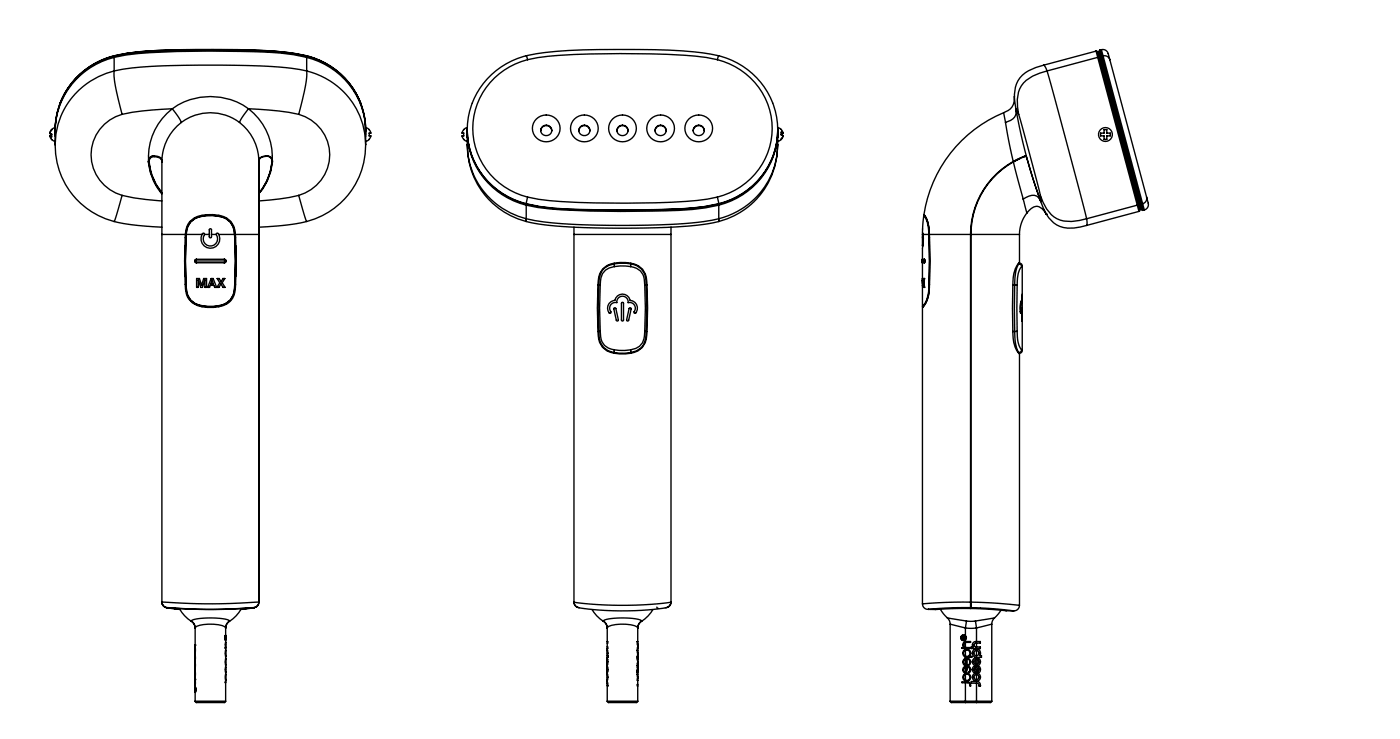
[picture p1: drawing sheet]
<svg xmlns="http://www.w3.org/2000/svg" width="252mm" height="133mm" viewBox="0 0 252 133" stroke-linecap="round" stroke-linejoin="round" font-family="sans-serif">
<g fill="none" stroke="#000" stroke-width=".25">
<path d="M20.6 12.8a26.2 26.2 0 0 0 1.4 7.8M20.6 12.8a77 77 0 0 1 15-1.1 118.5 118.5 0 0 1 18.5 .8l1.2 .3M20.6 10.3a54.3 54.3 0 0 1 11.4-1h11.3a49.7 49.7 0 0 1 12 1M20.6 10.3a13.9 13.9 0 0 0-10.7 13.4M20.6 10.1a49.6 49.6 0 0 1 12-1 153.9 153.9 0 0 1 20.6 .6l2.1 .4M20.6 10.1a50.3 50.3 0 0 1 12.2-1.1 169.9 169.9 0 0 1 19.7 .5l2.8 .6M20.6 10.1a13.9 13.9 0 0 0-10.7 13.5M20.6 10.1a13.9 13.9 0 0 0-10.7 13.3M20.6 12.8a13.8 13.8 0 0 0-10.7 13.3M20.6 10.1v.2M20.6 10.1h.1M20.6 10.3v2.5"/>
<path d="M20.6 10a14.1 14.1 0 0 0-9.7 8.5M20.6 10v.1M20.6 10.1l3.8-.7a181.6 181.6 0 0 1 27.3 0l3.6 .7M31.1 19.6a11.8 11.8 0 0 1 13.7 0M31.1 19.6l-1.8 .1a44.2 44.2 0 0 0-7.3 .9M31.1 19.6l1.1 1.5 .5 1M31.1 19.6a10.9 10.9 0 0 0-4.3 9.1M44.8 19.6l-1.1 1.5-.5 1M44.8 19.6a10.9 10.9 0 0 1 4.3 9.1M44.8 19.6l1.8 .1a44.2 44.2 0 0 1 7.3 .9M55.3 10v.1M55.3 10a14.1 14.1 0 0 1 9.8 8.6"/>
<path d="M55.3 12.8a26.2 26.2 0 0 1-1.4 7.8M55.3 10.3a13.9 13.9 0 0 1 10.6 13.4M55.3 10.1a13.9 13.9 0 0 1 10.6 13.5M55.3 12.8a13.9 13.9 0 0 1 10.6 13.3M55.3 10.1v.2M55.3 10.1a14.1 14.1 0 0 1 9.8 8.5M55.3 10.1h.1M55.3 10.3v2.5M65.1 18.6l.1 .3a13.4 13.4 0 0 1 .7 4.5M94.9 10a13.7 13.7 0 0 0-10.6 13.4 13.7 13.7 0 0 0 10.6 13.3M94.9 10l.3 .8M95.2 10.8a12.7 12.7 0 0 0-9.9 12.3 12.7 12.7 0 0 0 9.9 12.4"/>
<path d="M95.2 10.8a51.8 51.8 0 0 1 11.1-1.1 139.8 139.8 0 0 1 21.1 .7l2 .4M129.4 10.8a12.7 12.7 0 0 1 9.9 12.3 12.7 12.7 0 0 1-9.9 12.4M129.6 10l-2.9-.5a168.9 168.9 0 0 0-28.5 0l-3.3 .5M129.6 10a14.1 14.1 0 0 1 9.8 8.6M129.6 10l-.2 .8M139.4 18.6a13.7 13.7 0 0 1-9.8 18.1M182.9 17.4a2.56 2.56 0 0 1-1.9 2.9M182.9 17.4l.3 2.2M183.2 19.6l1 4.9 1.1 4.2M183.2 19.6l.5 1M183.2 19.6a1.75 1.75 0 0 1-1 2.1l-.9 .4M188.2 11.7a7.3 7.3 0 0 0-4.3 2.3 5 5 0 0 0-.9 3.4"/>
<path d="M188.2 11.7l.6 1.1M188.8 12.8l7.2 26.6M188.8 12.8a7.5 7.5 0 0 0-4.6 2.6 5.5 5.5 0 0 0-.7 3.9l.2 1.3M197.7 9.2l.3 .1 .3 1.2M197.7 9.2l-9.5 2.5M197.7 9.2h.1M197.7 9.2l.3 1.1M198 10.3l7.1 26.7M198 10.3l.3 .2M198 10.3l-9.2 2.5M198.3 10.5l7 26.2M198.4 9l.3 1.1"/>
<path d="M198.4 9l-.2 .3 .3 1.1M198.4 10l-.2 .1M198.5 10.4l7 26.2M198.6 9l.3 1.1M198.6 9h-.2M198.6 9a1.15 1.15 0 0 1 1.4 1.1l.2 .7M198.7 10.1l7.1 26.7M198.7 10.1l-.2 .3M198.7 11.1l-.2 .1M198.9 10.1l7.2 26.6M198.9 10.1a.98 .98 0 0 1 1.3 .7M198.9 10.1h-.2"/>
<path d="M200.2 10.8l6.6 24.7M9 24.5l.3 .6 .6 .4M9 24.4v.1M9 24.5h.3M9 23.9h.1M9 24.4h.3M9.3 23.4l-.3 .5M9.3 24.2h.1M9.3 24.3l-.3 .1M9.3 23.3l.6-.3v3.1M9.3 23.3l-.3 .8a.35 .35 0 0 1 .3 .2 .35 .35 0 0 1 0 .3l-.3-.1M9.9 26.1a14.2 14.2 0 0 0 10.7 13.8"/>
<path d="M9.9 23.7h.1M10 23.7l-.1 .7M20.6 39.9a43.2 43.2 0 0 0 8.6 1M22 35.2a44.4 44.4 0 0 0 7.2 1M22 35.2l-1.4 4.7M22 20.6a7.6 7.6 0 0 0-5.6 7.3 7.6 7.6 0 0 0 5.6 7.3M26.7 29.2a10.2 10.2 0 0 0 2.5 5.7M26.8 28.7l-.1 .5M26.8 28.7h.1M26.8 29.1l-.1 .1M26.8 29.1a10.2 10.2 0 0 0 2.4 5.7M26.8 29.1h.1"/>
<path d="M26.8 29l.2 1.2M26.9 28.7l-.1 .4M26.9 29.1a10.2 10.2 0 0 0 2.3 5.6M27.8 28.1a1.18 1.18 0 0 1 1.4 .8M27.8 28.1a.98 .98 0 0 0-1 .6M27.8 28.1h.1M27.8 28.2a.84 .84 0 0 0-.9 .9M27.8 28.2a1.25 1.25 0 0 1 1.3 .6M27.8 28.1a.92 .92 0 0 0-.9 .6M27.8 28.1v.1M27.8 28.1a.92 .92 0 0 0-1 1M29.2 29.1v13.1"/>
<path d="M29.2 29.1v.1h.1M32.7 22.1a9 9 0 0 0-3.5 7M32.7 22.1a8.7 8.7 0 0 1 10.5 0M36.4 38.9v.1M36.4 38.9l1.9-.1 1.1 .1M36.4 38.9a3.2 3.2 0 0 0-2.8 3.3M36.4 39l2-.1 1 .1M36.4 39a3.1 3.1 0 0 0-2.8 3.2M39.4 39a3.2 3.2 0 0 1 2.9 3.2M39.4 38.9v.1M39.4 38.9a3.2 3.2 0 0 1 2.9 3.3M43.2 22.1a9 9 0 0 1 3.5 7"/>
<path d="M46.7 29.1v13.1M46.7 29v.1M48.1 28.2a1.14 1.14 0 0 0-1.4 1v13M48.1 28.2a.92 .92 0 0 1 1 1 10.3 10.3 0 0 1-2.4 5.6M48.1 28.1v.1M48.1 28.1a.98 .98 0 0 1 1 .6M48.1 28.1a1.14 1.14 0 0 0-1.4 .8M48.1 28.1h.1M49.1 28.8v.3M49.1 28.7v.5M49.1 28.7h-.1M49.1 29.2v-.1a10 10 0 0 1-2.4 5.7"/>
<path d="M49.1 29.2a10.1 10.1 0 0 1-2.4 5.7M53.9 20.6a7.6 7.6 0 0 1 5.6 7.3 7.6 7.6 0 0 1-5.6 7.3M53.9 35.2a42.1 42.1 0 0 1-7.2 1M53.9 35.2l1.4 4.7M55.3 39.9a44.4 44.4 0 0 1-8.6 1M65.9 26.1a14.2 14.2 0 0 1-10.6 13.8M65.9 25.5l.7-.4 .3-.6h-.3v-.5h.3l-.3-.6-.7-.4v3.1M65.9 23.7v.7M83.6 23.4l.7-.4v2.5l-.6-.3-.4-.6 .3-.1v-.5h-.3zM84.3 26.1a14.2 14.2 0 0 0 10.6 13.8M84.3 24.1v.6M84.3 23.5a13.9 13.9 0 0 0 10.6 13.3"/>
<path d="M84.3 26.1a13.9 13.9 0 0 0 10.6 13.3M84.3 25.5v.6M84.3 24.7h.1M84.3 23.6a13.8 13.8 0 0 0 10.6 13.4M94.9 39.9a53.3 53.3 0 0 0 12.1 1.2 118.7 118.7 0 0 0 21.7-1l.9-.2M94.9 37a54.2 54.2 0 0 0 11.4 1h11.3a58.4 58.4 0 0 0 12-1M94.9 36.7a50.3 50.3 0 0 0 12.2 1.1 169.9 169.9 0 0 0 19.7-.5l2.8-.6M94.9 36.8a49.7 49.7 0 0 0 12 1 153.9 153.9 0 0 0 20.6-.6l2.1-.4M94.9 39.4v.5M94.9 36.7v.1M94.9 37v2.4M94.9 36.8v.2"/>
<path d="M95.2 35.5a55 55 0 0 0 12 1.1 131.5 131.5 0 0 0 20.3-.7l1.9-.4M95.2 35.5l-.3 1.2M96.7 21.4a2.48 2.48 0 0 1 3.7 .1 2.48 2.48 0 0 1-.4 3.6 2.48 2.48 0 0 1-3.6-.6 2.35 2.35 0 0 1 .3-3.1zM97.5 23.6a1 1 0 0 1 1-1 1 1 0 0 1 1 1M103.6 21.4a2.48 2.48 0 0 1 3.7 .1 2.48 2.48 0 0 1-.4 3.6 2.48 2.48 0 0 1-3.6-.6 2.35 2.35 0 0 1 .3-3.1zM104.4 23.6a1 1 0 0 1 1-1 1 1 0 0 1 1 1M106.4 23.5a.99 .99 0 0 1-1.4 .9 .99 .99 0 0 1-.3-1.7 .99 .99 0 0 1 1.6 .5l.1 .3M110.5 21.4a2.48 2.48 0 0 1 3.6 .1 2.48 2.48 0 0 1-.3 3.6 2.48 2.48 0 0 1-3.6-.6 2.35 2.35 0 0 1 .3-3.1zM111.3 23.6a1 1 0 0 1 1-1 1 1 0 0 1 1 1M117.4 21.4a2.48 2.48 0 0 1 3.6 .1 2.48 2.48 0 0 1-.4 3.6 2.48 2.48 0 0 1-3.5-.6 2.35 2.35 0 0 1 .3-3.1zM118.1 23.6a1 1 0 0 1 1-1 1 1 0 0 1 1 1M120.1 23.5a.99 .99 0 0 1-1.4 .9 .99 .99 0 0 1-.2-1.7 .99 .99 0 0 1 1.6 .5v.3"/>
<path d="M124.2 21.4a2.48 2.48 0 0 1 3.7 .1 2.48 2.48 0 0 1-.4 3.6 2.48 2.48 0 0 1-3.6-.6 2.35 2.35 0 0 1 .3-3.1zM125 23.6a1 1 0 0 1 1-1 1 1 0 0 1 1 1M129.4 35.5l.2 1.2M129.6 36.8v.2M129.6 39.4a74 74 0 0 1-15.1 1.2 113.9 113.9 0 0 1-18-.8l-1.6-.4M129.6 39.4v.5M129.6 36.7v.1M129.6 37v2.4M140.3 24.7h.1M140.3 26.1a13.9 13.9 0 0 1-10.7 13.3M140.3 23.6a13.8 13.8 0 0 1-10.7 13.4M140.3 24.1v.6"/>
<path d="M140.3 26.1a14.2 14.2 0 0 1-10.7 13.8M140.3 23.5v-.5l.6 .3 .3 .6M140.3 23.5v2M140.3 23.5a13.9 13.9 0 0 1-10.7 13.3M140.3 25.5v.6M140.9 24.3l.3 .1-.3 .7M140.9 25.1l-.6 .4M140.9 24.2v.1M140.9 23.9h.3M140.9 24h.3M141.2 23.9v.1M141.2 24.5l-.3 .6"/>
<path d="M141.2 23.9l-.3-.1v.5M141.2 24l-.3 .2M166.7 39l-.1-.1-.2 3.3M166.7 39h.1a5.5 5.5 0 0 1 .8 3.2M166.7 39a5.3 5.3 0 0 1 .8 3.2M166.7 38.8l-.1 .1M166.7 38.8h.1a5.6 5.6 0 0 1 .8 3.4M181 20.3a23.8 23.8 0 0 0-14.4 18.4l.1 .1M181 20.3l.3 1.8M181.3 22.1l1.4 7M182.7 29.1a15.1 15.1 0 0 0-7.7 13.1M182.8 29.2l1.7 6.7"/>
<path d="M182.8 29.2a15 15 0 0 0-7.7 13M183.7 20.6l3.9 14.6M183.9 28.6l-1.2 .5M184.5 35.9a2.77 2.77 0 0 1 2.4-.6l.4 .3 .4 .7M184.5 35.9l.7 2.5M184.9 28.1h.1l-.2 .1M184.9 28.1l.4 .6M184.9 28.1l-2.2 1M185 28.2l-2.2 1M185 28.1l-.2 .1M185.2 38.4a6.3 6.3 0 0 0-1.3 3.8M185.2 38.4a1.94 1.94 0 0 1 2.2-1.1l.5 .3 .8 1"/>
<path d="M185.3 28.7l.1 .5M185.3 28.8l.1 .4M185.4 29.2l2.3 7.1M187.6 35.2a7 7 0 0 0 3 4.2 5.8 5.8 0 0 0 4 .3l1.4-.3M187.6 35.2l.1 1.1M187.7 36.3l1 2.3M188.3 37.7l.4 .9M188.7 38.6h.1M188.7 38.6a5 5 0 0 0 6.1 2.3l1.2-.3M196 39.4v1.2M198.5 24h.2a.36 .36 0 0 0 .4-.1 .36 .36 0 0 0 0-.5h.2a.24 .24 0 0 1 .3 0 .24 .24 0 0 1 0 .3 .29 .29 0 0 0 .2 .3 .29 .29 0 0 0 .3 0 .3 .3 0 0 1 .1 .4 .3 .3 0 0 1-.4 .1h-.2v.2a.3 .3 0 0 1-.1 .4 .3 .3 0 0 1-.4-.1v-.1a.36 .36 0 0 0-.1-.4 .36 .36 0 0 0-.4 0zM205.1 37l.3 1.1"/>
<path d="M205.1 37l-9.1 2.4M205.3 36.7l.3 1.1-.2 .3M205.3 36.7l-.2 .3M205.3 35.9l-.2 .1M205.4 38.1l-9.4 2.5M205.5 36.6l.3 1.2 .3 .1M205.5 36.6l.3 .2M205.6 37l-.2 .1M205.8 36.8l.3 1.1M206.1 36.7l.3 1.1M206.1 36.7l-.3 .1M206.4 37.8h.1"/>
<path d="M206.4 37.8l-.3 .1M206.8 35.5l.2 1a1.02 1.02 0 0 1-.6 1.3M206.8 35.5a.98 .98 0 0 1-.7 1.2M29.2 42.2h4.2M29.2 42.2v66.3M33.4 44.2v5.6M33.4 42.2h.2M33.4 42.2a3.3 3.3 0 0 1 3-3.4 5.9 5.9 0 0 1 5.2 1.1l.6 .9 .3 1.4M33.4 42.2a64.6 64.6 0 0 0 .2 10.7 3.2 3.2 0 0 0 2.8 2.4 5.9 5.9 0 0 0 5.2-1.1 4.1 4.1 0 0 0 .9-3l.1-4.2-.1-4.8M33.5 51.2a3.4 3.4 0 0 0 2.9 3.9M33.5 51.2h.1M33.5 42.8l-.1 4.2 .1 4.2"/>
<path d="M33.5 42.8h.1M33.6 42.2h.1M33.6 42.2l-.1 .6M33.6 51.2a3.4 3.4 0 0 0 2.3 3.7l.5 .2M33.6 42.8l-.1 4.2 .1 4.2M33.6 42.2h2.8M33.6 42.2v.6M35.4 46.8h5.1M35.4 47.2h5.1M35.4 46.8a.19 .19 0 0 0-.2 .2 .19 .19 0 0 0 .2 .2M35.4 47.2v.1M35.4 46.7v.1"/>
<path d="M35.4 46.7h5M35.4 47.3h5M35.4 46.7a.31 .31 0 0 0-.3 .3 .31 .31 0 0 0 .3 .3M35.8 50.5v1.3h-.3v-1.6h.5l.4 1.2M35.8 50.5l.4 1.3h.3l.4-1.3M35.8 50.5h.1M36.4 51.4h.1M36.4 42.2l.1-.1a.2 .2 0 0 1 .3-.1 .2 .2 0 0 1 .1 .2M36.4 42.2a1.7 1.7 0 0 0 1.5 2.5 1.7 1.7 0 0 0 1.6-2.5M36.4 55.1l1.1 .2 1.9-.2M36.4 55.1h.1M36.4 55.1l1 .1 2-.1"/>
<path d="M36.9 42.2h.8M36.9 42.2a1.31 1.31 0 0 0 .2 1.8 1.31 1.31 0 0 0 1.7 0 1.31 1.31 0 0 0 .2-1.8M36.9 50.5h.1M36.9 50.5v1.3h.3v-1.6h-.5l-.3 1.2M37.7 42.2v-.6a.25 .25 0 0 1 .1-.3 .25 .25 0 0 1 .3 0 .25 .25 0 0 1 0 .3v.6M37.7 42.2v.5a.2 .2 0 0 0 .2 .2 .2 .2 0 0 0 .2-.2v-.5M38.1 50.2h.3l.7 1.6h-.4l-.1-.4h-.7l-.1 .4h-.3zM38.1 42.2h.9M38.3 50.5h.1M38.3 50.5l.2 .7h-.5zM39 42.2a.2 .2 0 0 1 .1-.2 .2 .2 0 0 1 .3 .1l.1 .1M39.2 50.2h.3l.4 .6 .3-.6h.4l-.5 .8 .5 .8h-.4l-.4-.6-.3 .6h-.4l.5-.8z"/>
<path d="M39.4 55.1h.1M39.5 42.2h2.8M40.4 46.7l.1 .1M40.4 46.7a.31 .31 0 0 1 .4 .3 .31 .31 0 0 1-.4 .3M40.5 46.8a.19 .19 0 0 1 .2 .2 .19 .19 0 0 1-.2 .2M40.5 47.2l-.1 .1M42.3 42.2v.6M42.3 51.2a3.4 3.4 0 0 1-2.9 3.9M42.3 51.2h.1M42.3 42.8l.1 4.2-.1 4.2M42.3 42.2h.1M42.3 42.2l.1 .6"/>
<path d="M42.3 42.2h.2M42.4 51.2a3.5 3.5 0 0 1-3 3.9M42.4 42.8h-.1M42.4 42.8l.1 4.2-.1 4.2M42.5 42.2h4.2M42.5 44.2v5.6M46.7 42.2v66.3M46.7 42.2h.1M103.5 42.2h17.5M103.5 40.9v1.3M103.5 42.2v66.3M108 51.3l.3 .1"/>
<path d="M108 59.7a3.3 3.3 0 0 0 2.8 3.8M108 51.3l-.1 4.2 .1 4.2M108.3 59.7a2.84 2.84 0 0 0 2.5 3.3M108.3 51.4l-.2 4.1 .2 4.2M108.3 59.7h-.3M108.7 48.4a6 6 0 0 1 5.8-.8 3.5 3.5 0 0 1 2.2 3.7 50.3 50.3 0 0 1-.2 9.8 3.5 3.5 0 0 1-3.7 2.7 5.4 5.4 0 0 1-4.2-1.2 4.5 4.5 0 0 1-.8-2.9 50.3 50.3 0 0 1 .2-9.8l.2-.6zM109.8 54.7l.4-.3 .7-.3a1.4 1.4 0 0 1 1.4-1.1 1.4 1.4 0 0 1 1.3 1.1 1.3 1.3 0 0 1 1.3 .9 1.3 1.3 0 0 1-.4 1.5l-.2-.2a1.13 1.13 0 0 0 .1-1.2 1.13 1.13 0 0 0-1.1-.6 1.03 1.03 0 0 0-1-1.1 1.03 1.03 0 0 0-1.1 1.1 1.1 1.1 0 0 0-1.1 .6 1.1 1.1 0 0 0 .1 1.2l-.3 .1a1.34 1.34 0 0 1-.1-1.7zM110.7 55.5h.2l.2 .1 .4 2a.19 .19 0 0 1-.1 .2 .19 .19 0 0 1-.2-.1zM110.8 47.5l1-.1 1.9 .1M110.8 47.5v.5M110.8 47.5a3 3 0 0 0-2.8 3.2v.6M110.8 48a2.81 2.81 0 0 0-2.5 3.4"/>
<path d="M110.8 48l1-.1 1.9 .1M112.1 54.5h.2l.2 .2v3a.19 .19 0 0 1-.2 .1 .19 .19 0 0 1-.2-.1zM113.5 55.5a.19 .19 0 0 1 .2 0 .19 .19 0 0 1 .1 .2l-.4 2a.19 .19 0 0 1-.2 .1 .19 .19 0 0 1-.2-.2zM113.7 48a2.55 2.55 0 0 1 2.5 2.4l.1 1M113.7 47.5a3.1 3.1 0 0 1 2.8 2.8l.1 1M113.7 47.5v.5M116.3 59.7a2.81 2.81 0 0 1-2.6 3.3M116.3 51.4l.1 4.1-.1 4.2M116.3 59.7h.3M116.6 51.3l-.3 .1M116.6 59.7a3.3 3.3 0 0 1-2.9 3.8M116.6 51.3l.1 4.2-.1 4.2"/>
<path d="M121 40.9v1.3M121 42.2v66.3M166.2 47.2l.2 .1M166.2 47.2h.4M166.2 46.8h.4M166.2 46.8v.4M166.4 46.7l-.2 .1M166.4 46.7h.3M166.4 47.3h.3M166.4 51.4h.1M166.4 51.4v3.8l.1-.1M166.4 42.9v1.4"/>
<path d="M166.4 47.3v3.2M166.4 44.3h.1M166.4 50.2v.7M166.4 51.2h.1M166.4 50.2h.1M166.4 42.2h.1M166.4 42.2v.6M166.4 51.2v.2M166.4 50.5h.1M166.4 50.5v.7M166.4 50.2v1.6M166.4 51.4v.4"/>
<path d="M166.4 51.8h.1M166.4 42.2l.1-.2v.2M166.4 42.2v.1M166.4 42.3v2M166.4 42.3h.1M166.5 55.1h.1M166.5 42.2l-.1 4.5M166.5 42.2h1M166.5 51l-.1 .8 .2-.6M166.5 51h.1M166.6 55.1l-.2 .2v-.1M166.6 51.2h.1"/>
<path d="M166.6 50.8l.1-.6h.1l-.2 .8M166.6 50.8l-.2-.6 .1 .8M166.6 50.8h.1M166.6 46.8v.4M166.6 47.2l.1 .1M166.6 51l.2 .8h-.1l-.1-.6M166.7 46.7l.1 .4-.1 .2M166.7 46.7v.6M166.7 46.7l-.1 .1M167.5 42.2v.6M167.5 42.8v8.4M167.5 51.2h.1"/>
<path d="M167.5 51.2v.8a4.6 4.6 0 0 1-1 3.1M167.6 42.2v.6M167.6 42.2h-.1M167.6 42.8h-.1M167.6 42.8v8.4M167.6 51.2v.8a4.8 4.8 0 0 1-1 3.1M167.6 51.2h.1M167.6 42.8h.1M167.6 42.2h7.4M167.6 51.2a5.3 5.3 0 0 1-1.2 4.2v53.4M175 42.2h.1M175 42.2v66.3"/>
<path d="M175.1 42.2h8.8M175.1 42.2v66.3M182.7 51.3v8.4M182.7 59.7v.8a4.8 4.8 0 0 0 1 3.1M182.7 51.3h.3M182.7 59.7h.3M183 51.3v8.4M183 51.3l.4 .1M183 59.7l.1 2.1 .2 .8 .4 .9M183.4 59.7l.2 1.9 .2 .7 .4 .7M183.4 51.4v8.3M183.4 59.7h-.4"/>
<path d="M183.6 47.5h.1M183.7 47.4h.1M183.7 47.5l.2-.1 .3 .1 .2 .4M183.7 47.5l-.3 .8-.2 .8-.2 2.2M183.7 47.5a.51 .51 0 0 1 .5 .5M183.9 42.2l-.1 5.1a5.1 5.1 0 0 0-1.1 4M184 56.2h.1M184.1 54.5h.1M184.1 54.5h.2M184.2 54.3v.2M184.2 55.6h.1M184.2 48a4.8 4.8 0 0 0-.8 3.4"/>
<path d="M184.3 54.5l-.2 .7v1M184.3 55.6v-.2v2.4v-.2M184.3 55.6v2M184.3 57.6h.1M184.3 53.4h.1M184.3 47.9l-.1 .1M184.4 53.4l-.1 1.1M184.4 53.4v9.7M184.4 47.9l-.1 6.2a3.5 3.5 0 0 0-.2 2.4v-.3M110.8 63.5l1.9 .1 1-.1M110.8 63l1.9 .1 1-.1M110.8 63v.5"/>
<path d="M113.7 63v.5M183.6 63.5h.1M183.7 63.6l.2 .2v45.3l-.4 .7-.6 .3M183.7 63.7h.1M183.7 63.5l.1 .1M184.2 63a.51 .51 0 0 1-.5 .5M184.2 63l.1 .1M184.4 63.1l-.2 .4-.4 .2M29.2 108.5a1 1 0 0 0 .9 1M29.2 108.5a124.1 124.1 0 0 0 17.5 0M29.3 108.9l.1 .2M29.7 109.3l.5 .2"/>
<path d="M30.1 109.5a98.4 98.4 0 0 0 15.7 0M30.1 109.5l1.5 .1M30.1 109.5l2.4 .3M31.6 109.6h.1M31.6 109.6a107.8 107.8 0 0 0 12.7 0M31.6 109.6l.9 .2M32.4 109.7a6.4 6.4 0 0 0 2.1 2.3M34.5 112a1.5 1.5 0 0 1 .7 1.2M34.5 111.9a6.1 6.1 0 0 1 3.6-.6 6.3 6.3 0 0 1 3.3 .6M34.5 111.9a1.48 1.48 0 0 1 .7 1.2M34.5 111.9v.1M35.2 116.7h.1"/>
<path d="M35.2 113.1a6.3 6.3 0 0 1 4.9-.4l.4 .2 .2 .2M35.2 119.3v4.1M35.2 118.1v2.5M35.2 116.3v1.7M35.2 113.1v3.2M35.2 119.3v1.2M35.2 119.3h.1M35.2 116.6v1.1M35.2 118v.1M35.2 116.2v.1M35.2 117.2v.4M35.2 118v1"/>
<path d="M35.2 118h.1M35.2 118.1v.1M35.2 118.1v.8M40.6 114.9l.1 .5v-.1M40.6 114.9h.1M40.6 115h.1M40.6 114.5h.1M40.6 115.3h.1M40.6 114.8h.1M40.7 119.3v1.8M40.7 116.2v.5M40.7 114.8h-.1"/>
<path d="M40.7 114.8v.1M40.7 114.9v.1M40.7 119.3v.5M40.7 114.8v-.1v.4M40.7 115h.1M40.7 116.7v.1M40.7 114.8h.1M40.7 114.7v.1M40.7 114.7h.1M40.7 114.5v-.1l-.1 .5M40.7 115.3v.9M40.7 115.8v3"/>
<path d="M40.7 118.6v.7M40.7 115.2v.1M40.7 114.5v.1M40.7 114.7v-.2l-.1 .4M40.7 114.7v.6l-.1-.4M40.7 117.2v1M40.7 118.8v.5M40.7 119.8v.1M40.7 115.8v.4M40.7 115.7v.1M40.7 118.1h.1M40.7 117.2h.1"/>
<path d="M40.7 113.1v1.4M40.7 117.1v1.2M40.7 118.8v1M41.4 112a1.5 1.5 0 0 0-.7 1.2M41.4 111.9a1.48 1.48 0 0 0-.7 1.2M41.4 111.9v.1M43.5 109.7a6.4 6.4 0 0 1-2.1 2.3M44.3 109.6h.1M44.3 109.6l-.9 .2M45.8 109.5l-1.5 .1M45.8 109.5l-2.4 .3M46.4 109.2l-.6 .3"/>
<path d="M46.7 108.5a1 1 0 0 1-.9 1M103.5 108.5a66.4 66.4 0 0 0 17.5 0M103.5 108.5a1 1 0 0 0 .9 1M103.5 108.5a1.04 1.04 0 0 0 .9 1M104.5 109.5a55.1 55.1 0 0 0 15.4 0M106.8 109.8a6.4 6.4 0 0 0 2 2.2M108.8 112a1.5 1.5 0 0 1 .7 1.2M108.8 111.9a6.1 6.1 0 0 1 3.6-.6 6.3 6.3 0 0 1 3.3 .6M108.8 111.9a1.48 1.48 0 0 1 .7 1.2M108.8 111.9v.1M109.5 118.1h.2M109.5 117.2h.1"/>
<path d="M109.5 113.1a6.3 6.3 0 0 1 4.9-.4l.5 .2 .1 .2M109.5 118.5h.1M109.5 116.9l.1 .8M109.5 116.6v.3M109.5 115.6v1.3M109.5 117.2l.1 .5M109.5 119.7v.3M109.5 118.5v.3M109.5 116.9v.3M109.5 118.2v.2M109.5 115.6v.2M109.5 113.1v2.5"/>
<path d="M109.5 117.2v.9M109.5 118.4v1.3M109.5 120v.1M109.5 118.8h.1M109.5 118.9h.1M109.5 118.9l.1 .3M109.5 118.5l.1 .7M109.5 120v1.3M109.6 119.2l-.1 .5M109.6 119.2h.1M109.6 117.7l-.1 .4M109.6 117.7h.1"/>
<path d="M109.6 119.7h-.1M109.6 117.7l.1 .4M109.6 119.2l-.1 .8M109.7 118.1v.3h-.2M114.9 115.6h.1M114.9 115.6l.1 .8M114.9 117.2l.1 .7M114.9 119.9l.1 .7M114.9 119.9h.1M114.9 117.2h.1M114.9 118.6h.1M114.9 118.8h.1"/>
<path d="M115 116.7h.1M115 117.6h.1M115 118.6v.2M115 115.6v.5M115 115.6h.1M115 119.9v.4M115 117.2v.4M115 118.3v.3M115 117.9v1.2M115 118.3h-.1M115 118.3h.1M115 119.5v.4"/>
<path d="M115 113.1l-.1 4.1M115 117.9v.9M115 119.2l-.1 .7M115 116.4v.3M115 117.7v.2M115 116.7v.5M115 118.3v.8M115 119.2v.3M115 116.7v.9M115 119.1v.1M115 119.5v1.2M115 119.5h.1"/>
<path d="M115.7 112a1.5 1.5 0 0 0-.7 1.2M115.7 111.9a1.48 1.48 0 0 0-.7 1.2M115.7 111.9v.1M117.7 109.8a6.4 6.4 0 0 1-2 2.2M118.5 109.4l.1 .2M121 108.5a1.07 1.07 0 0 1-1 1M121 108.5a1 1 0 0 1-.9 1M166.4 108.8a.98 .98 0 0 0 .9 1M169.6 109.8l1.5 1.9 .3 .8M170.9 111.3l3.4 .6M173.3 114.9l.1 .3 .2 .2 .5-.1M173.3 114.9a.5 .5 0 0 0 .3 .5 .5 .5 0 0 0 .5-.1"/>
<path d="M173.4 114.9a.41 .41 0 0 0 .3 .4 .41 .41 0 0 0 .4-.1M173.4 114.9l.2 .4 .5-.1M173.4 114.8v.1M173.6 114.7h.5l-.2 .2 .2 .2h-.6zM173.6 114.4l-.3 .5M174 114.5h.1M174.1 113.1h2M174.1 118.6h.3v1.3a.58 .58 0 0 0 .5-.5 .58 .58 0 0 0-.4-.7v-.1a.72 .72 0 0 1 .5 .9 .72 .72 0 0 1-.9 .5M174.1 117a.74 .74 0 0 1 .9 .3 .74 .74 0 0 1-.2 1h.5v.1h-1.2M174.1 116.6l.9 .1v.1h-.9M174.1 115.6h.9v.1l-.9 .1M174.1 114.5v.1a.5 .5 0 0 1 0 .7"/>
<path d="M174.1 117.2a.59 .59 0 0 1 .8 .5 .59 .59 0 0 1-.8 .5M174.1 114.7l.1 .2-.1 .3M174.1 118.8l.2-.1v1.2l-.2-.1M174.1 115.6a.58 .58 0 0 0-.4 .5 .58 .58 0 0 0 .2 .6h-.4v.1h.6M174.1 114.5l-.3-.1-.3 .1-.2 .4M174.1 118.6a.73 .73 0 0 0-.5 .7 .73 .73 0 0 0 .5 .7M174.1 117a.76 .76 0 0 0-.5 .7 .76 .76 0 0 0 .5 .7M174.1 117.2l-.3 .2v.4l.3 .4M174.1 114.7a.41 .41 0 0 0-.4-.2 .41 .41 0 0 0-.3 .4M174.1 115.8a.46 .46 0 0 0-.3 .4 .46 .46 0 0 0 .3 .4M174.1 118.8a.58 .58 0 0 0-.3 .5 .58 .58 0 0 0 .3 .5M174.1 113.1l-2.7-.6v13.8"/>
<path d="M174.1 113.1v1.4M174.1 114.7v.5M174.1 115.3v.3M174.1 115.8v.8M174.1 116.8v.2M174.1 117.2v1M174.1 118.4v.2M174.1 118.8v1M174.1 120v1M174.3 111.9h1.6M174.3 111.9l-.2 1.2M175 109.5h-3.6l-4 .3 7.6-.2"/>
<path d="M175 109.5v.1M175 108.5v1M175 108.5h.1M175 108.5h-4.1l-4.5 .3M175.1 108.5l-.1 1M175.1 109.6h-.1M175.1 108.5v1M175.1 109.5l3.7 .2 4 .4-7.7-.5zM175.1 108.5l4.2 .2 4.5 .4M175.8 118.9l.2-.1v.9l-.2-.2-.2-.3zM175.9 111.9l.2 1.2M176.1 116.9a.76 .76 0 0 0-.7 .8 .76 .76 0 0 0 .7 .7"/>
<path d="M176.1 116.9h.1M176.1 118.4h.1M176.1 118.5a.74 .74 0 0 0-.7 .7 .74 .74 0 0 0 .7 .8M176.1 118.5h.1M176.1 120h.1M176.1 118.5h.1v1.2a.45 .45 0 0 0 .4-.4 .45 .45 0 0 0-.3-.4M176.1 116.9a.78 .78 0 0 1 .6 1.2h.3v.3h-.9M176.1 116.6h.7v.3h-.7M176.1 115.6h.7v.3h-.7M176.1 117.2a.47 .47 0 0 1 .5 .5 .47 .47 0 0 1-.5 .4M176.1 115.6h-.1a.59 .59 0 0 0-.6 .3 .59 .59 0 0 0 .1 .7h-.3v.3h.9M176.1 117.2a.47 .47 0 0 0-.5 .5 .47 .47 0 0 0 .5 .4"/>
<path d="M176.1 115.9a.36 .36 0 0 0-.4 .3 .36 .36 0 0 0 .4 .4M176.1 113.1v2.5M176.1 115.9v.7M176.1 117.2v.9M176.1 118.4v.1M176.1 120v.1M176.3 118.5h.1M176.3 118.5v.4M176.3 118.9h.1M176.4 118.5a.74 .74 0 0 1 .4 .9 .74 .74 0 0 1-.7 .6M178.8 112.5l-2.7 .6M179.4 111.3l-3.5 .6"/>
<path d="M180.5 110l-1.3 1.5-.3 .8v14M35.2 121h.1M35.2 126.3l.2 .3h5l.3-.3M35.2 126.3h5.5M35.2 123.9v-.1l.1 .5M35.2 122.4v.1M35.2 120.9v1.1v-1.1M35.2 122.5h.1M35.2 122.5v.9M35.2 123.4h.1M35.2 121.5v.5M35.2 124.5h.1"/>
<path d="M35.2 124.2h.1M35.2 124.4h.1M35.2 122.5v3.8M35.2 124.2v.2M35.2 124.2l.1 .1M35.2 124.4v.1M35.2 124.4v.1l.1-.1M35.2 124.7h.1M35.2 123.9h.1M35.2 124.3v.1M35.2 124.3h.1M35.3 124.2l-.1 .1"/>
<path d="M35.3 124.4h-.1M35.3 124.3l-.1-.4 .1 .4-.1 .4v-.2M35.3 124.3v.1M35.3 124.3l-.1 .5v-.2M40.7 120.3v.7M40.7 120.1v1.1M40.7 121h.1M40.7 121.2v1.7M40.7 122.9v3.4M40.7 121.5v1.1M40.7 121.1v.1M40.7 122.9v.1"/>
<path d="M40.7 121.6h.1M40.7 122.5h.1M40.7 121.4v1.2M40.7 121.2h.1M109.5 121.6h.1M109.5 122.5h.1M109.5 126.3h5.5M109.5 126.3l.3 .3h5l.2-.3M109.5 123.1h.1M109.5 123.1l.1 .5M109.5 122.8l.1 .8M109.5 122.8h.1"/>
<path d="M109.5 121.3l.1 .7M109.5 122.5v.2M109.5 121.3v.2M109.5 121.6l.1 .4M109.5 120.1v.8M109.5 121.6v.9M109.5 122.7v3.6M109.5 120.9v.4M109.5 120.9h.1M109.5 121.3h.1M109.5 120.3v.7M109.5 120.3l.1 .3"/>
<path d="M109.5 120.3h.1M109.6 122l-.1 .5M109.6 122h.1M109.6 123.6h.1M109.6 120.6l-.1 .3M109.6 120.6h.1M109.6 122l-.1 .7M114.9 121h.1M114.9 121.5l.1 .8M114.9 121.5h.1M115 120.3h.1M115 122h.1"/>
<path d="M115 121.5v.5M115 120.6h.1M115 120.4h.1M115 120.7h.1M115 120.7h-.1v.8M115 122.3v.3M115 122.3v1.3M115 121v.5M115 120.4v.3M115 122.1v.2M115 120.7v.3M115 123.4v.2"/>
<path d="M115 121v1M115 123.6v2.7M171.4 126.3l.2 .3h2.5M171.4 126.3h2.7M174.1 122.9h.7l.2 .2 .1 .5h-.2l-.2-.5-.6-.1M174.1 121.3a.72 .72 0 0 1 1 .7 .72 .72 0 0 1-1 .7M174.1 121a.85 .85 0 0 1 .7-.9l.3 .6a.5 .5 0 0 1-.4 .5v-.1a.37 .37 0 0 0 .3-.5 .37 .37 0 0 0-.5-.2l-.4 .8M174.1 126.3v.3M174.1 121.5a.58 .58 0 0 1 .8 .5 .58 .58 0 0 1-.8 .6M174.1 121h-.1a.39 .39 0 0 1-.2-.3 .39 .39 0 0 1 .2-.4v-.2a.54 .54 0 0 0-.4 .6 .54 .54 0 0 0 .5 .5M174.1 122.9h-.6v.1h.6M174.1 121.3a.73 .73 0 0 0-.5 .7 .73 .73 0 0 0 .5 .7"/>
<path d="M174.1 121.5l-.2 .2-.1 .4 .3 .5M174.1 121.2v.1M174.1 121.5v1.1M174.1 122.7v.2M174.1 123v3.3M174.1 126.3h2M174.1 126.6h2M175.8 120.4v-.4a.58 .58 0 0 0-.4 .7 .58 .58 0 0 0 .5 .5l.2-.2M175.8 120.4h.1M176.1 126.3v.3M176.1 122.8h.1M176.1 121.3a.74 .74 0 0 1 .7 .7 .74 .74 0 0 1-.7 .7"/>
<path d="M176.1 120.1a.46 .46 0 0 1 .6 0 .46 .46 0 0 1 .1 .5l-.1 .5-.3 .2M176.1 121.6a.45 .45 0 0 1 .5 .4 .45 .45 0 0 1-.5 .5M176.1 120.1l-.3 .8-.2-.3 .2-.2M176.1 121.3a.74 .74 0 0 0-.7 .7 .74 .74 0 0 0 .7 .7M176.1 121.6a.45 .45 0 0 0-.5 .4 .45 .45 0 0 0 .5 .5M176.1 126.3h2.8M176.1 121v.3M176.1 121.6v.9M176.1 122.7v.1M176.1 123.1v3.2M176.1 122.8h-.9v.3h.9M176.1 123.1h.1"/>
<path d="M176.1 122.8a.66 .66 0 0 1 .7 .8M176.1 123.1l.4 .2 .1 .3M176.4 120.9v.4M176.4 120.9a.28 .28 0 0 0 .2-.3 .28 .28 0 0 0-.3-.2l-.2 .6M176.4 120.9h.1M176.4 121.3h.1M176.6 123.6h.2M176.6 123.6h.1M176.8 123.6h.1M178.9 126.3l-.3 .3h-2.5"/>
<circle cx="98.5" cy="23.5" r=".98"/>
<circle cx="112.3" cy="23.5" r=".98"/>
<circle cx="126" cy="23.5" r=".98"/>
<circle cx="199.4" cy="24.2" r="1.25"/>
<circle cx="173.7" cy="114.9" r=".12"/>
</g>
<path d="M-.1 125.7v.4zM252.5 125.7v.4zM-.1 75.7v.4zM252.5 75.7v.4zM-.1 25.7v.4zM252.5 25.7v.4zM38.6 -.1h.4zM38.6 133.2h.4zM88.6 -.1h.4zM88.6 133.2h.4zM138.6 -.1h.4zM138.6 133.2h.4zM188.6 -.1h.4zM188.6 133.2h.4zM238.6 -.1h.4zM238.6 133.2h.4z" fill="#c0c0c0"/>
</svg>
